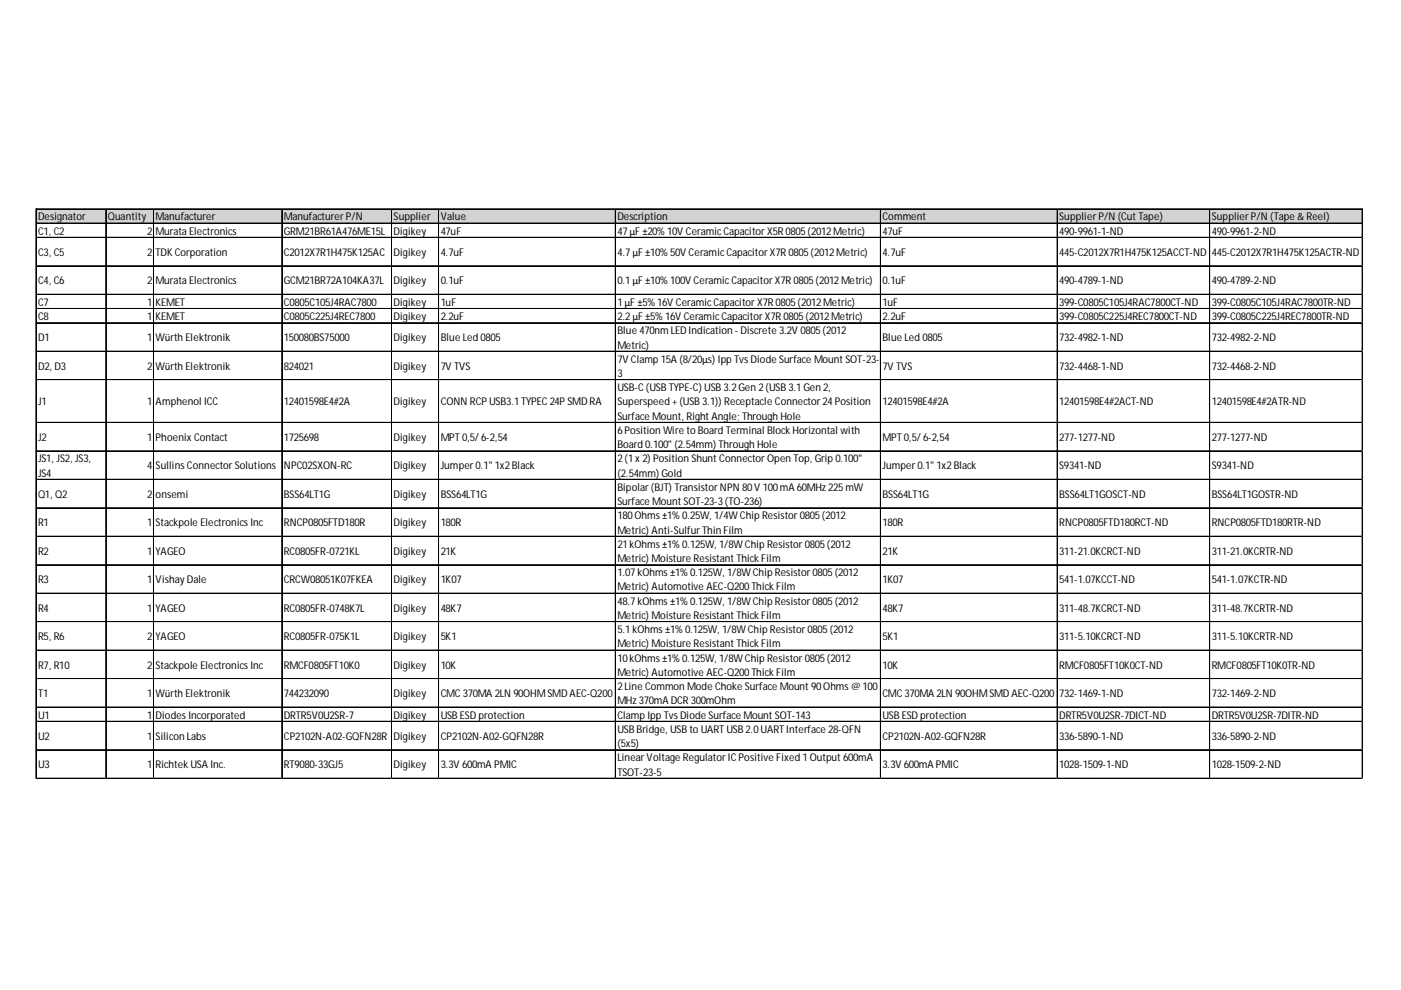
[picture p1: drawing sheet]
<svg xmlns="http://www.w3.org/2000/svg" width="297mm" height="210mm" viewBox="0 0 297 210" stroke-linecap="round" stroke-linejoin="round" font-family="sans-serif">
<defs><g id="words">
<g font-size="2.3">
<text x="8.1" y="46.7">Designator</text>
<text x="22.9" y="46.7">Quantity</text>
<text x="33" y="46.7">Manufacturer</text>
<text x="60.2" y="46.7">ManufacturerP/N</text>
<text x="83.5" y="46.7">Supplier</text>
<text x="93.4" y="46.7">Value</text>
<text x="130.9" y="46.7">Description</text>
<text x="187.1" y="46.7">Comment</text>
<text x="224.6" y="46.7">SupplierP/N (CutTape)</text>
<text x="256.9" y="46.7">SupplierP/N (Tape &amp; Reel)</text>
<text x="8.1" y="49.7">C1, C2</text>
<text x="31.2" y="49.7">2</text>
<text x="33" y="49.7">Murata Electronics</text>
<text x="60.2" y="49.7">GRM21BR61A476ME15L</text>
<text x="83.5" y="49.7">Digikey</text>
<text x="93.4" y="49.7">47uF</text>
<text x="130.9" y="49.7">47µF ±20%10V CeramicCapacitorX5R0805(2012Metric)</text>
<text x="187.1" y="49.7">47uF</text>
<text x="224.6" y="49.7">490-9961-1-ND</text>
<text x="256.9" y="49.7">490-9961-2-ND</text>
<text x="8.1" y="54.3">C3, C5</text>
<text x="31.2" y="54.3">2</text>
<text x="33" y="54.3">TDKCorporation</text>
<text x="60.2" y="54.3">C2012X7R1H475K125AC</text>
<text x="83.5" y="54.3">Digikey</text>
<text x="93.4" y="54.3">4.7uF</text>
<text x="130.9" y="54.3">4.7µF ±10%50V CeramicCapacitorX7R0805(2012Metric)</text>
<text x="187.1" y="54.3">4.7uF</text>
<text x="224.6" y="54.3">445-C2012X7R1H475K125ACCT-ND</text>
<text x="256.9" y="54.3">445-C2012X7R1H475K125ACTR-ND</text>
<text x="8.1" y="60.3">C4, C6</text>
<text x="8.1" y="64.8">C7</text>
<text x="31.2" y="60.3">2</text>
<text x="31.2" y="64.8">1</text>
<text x="33" y="60.3">Murata Electronics</text>
<text x="33" y="64.8">KEMET</text>
<text x="60.2" y="60.3">GCM21BR72A104KA37L</text>
<text x="60.2" y="64.8">C0805C105J4RAC7800</text>
<text x="83.5" y="60.3">Digikey</text>
<text x="83.5" y="64.8">Digikey</text>
<text x="93.4" y="60.3">0.1uF</text>
<text x="93.4" y="64.8">1uF</text>
<text x="130.9" y="60.3">0.1µF ±10%100V CeramicCapacitorX7R0805(2012Metric)</text>
<text x="130.9" y="64.8">1µF ±5%16V CeramicCapacitorX7R0805(2012Metric)</text>
<text x="187.1" y="60.3">0.1uF</text>
<text x="187.1" y="64.8">1uF</text>
<text x="224.6" y="60.3">490-4789-1-ND</text>
<text x="224.6" y="64.8">399-C0805C105J4RAC7800CT-ND</text>
<text x="256.9" y="60.3">490-4789-2-ND</text>
<text x="256.9" y="64.8">399-C0805C105J4RAC7800TR-ND</text>
<text x="8.1" y="67.9">C8</text>
<text x="31.2" y="67.9">1</text>
<text x="33" y="67.9">KEMET</text>
<text x="60.2" y="67.9">C0805C225J4REC7800</text>
<text x="83.5" y="67.9">Digikey</text>
<text x="93.4" y="67.9">2.2uF</text>
<text x="130.9" y="67.9">2.2µF ±5%16V CeramicCapacitorX7R0805(2012Metric)</text>
<text x="130.9" y="70.9">Blue 470nm LED Indication - Discrete 3.2V 0805(2012</text>
<text x="187.1" y="67.9">2.2uF</text>
<text x="224.6" y="67.9">399-C0805C225J4REC7800CT-ND</text>
<text x="256.9" y="67.9">399-C0805C225J4REC7800TR-ND</text>
<text x="8.1" y="72.4">D1</text>
<text x="31.2" y="72.4">1</text>
<text x="33" y="72.4">Würth Elektronik</text>
<text x="60.2" y="72.4">150080BS75000</text>
<text x="83.5" y="72.4">Digikey</text>
<text x="93.4" y="72.4">Blue Led 0805</text>
<text x="130.9" y="73.9">Metric)</text>
<text x="130.9" y="76.9">7V Clamp 15A (8/20µs) Ipp TvsDiode Surface Mount SOT-23-</text>
<text x="187.1" y="72.4">Blue Led 0805</text>
<text x="224.6" y="72.4">732-4982-1-ND</text>
<text x="256.9" y="72.4">732-4982-2-ND</text>
<text x="8.1" y="78.4">D2, D3</text>
<text x="31.2" y="78.4">2</text>
<text x="33" y="78.4">Würth Elektronik</text>
<text x="60.2" y="78.4">824021</text>
<text x="83.5" y="78.4">Digikey</text>
<text x="93.4" y="78.4">7V TVS</text>
<text x="130.9" y="79.9">3</text>
<text x="130.9" y="82.9">USB-C(USBTYPE-C) USB3.2Gen 2(USB3.1Gen 2,</text>
<text x="187.1" y="78.4">7V TVS</text>
<text x="224.6" y="78.4">732-4468-1-ND</text>
<text x="256.9" y="78.4">732-4468-2-ND</text>
<text x="8.1" y="86">J1</text>
<text x="31.2" y="86">1</text>
<text x="33" y="86">Amphenol ICC</text>
<text x="60.2" y="86">12401598E4#2A</text>
<text x="83.5" y="86">Digikey</text>
<text x="93.4" y="86">CONN RCPUSB3.1TYPEC24PSMD RA</text>
<text x="130.9" y="86">Superspeed +(USB3.1)) Receptacle Connector24Position</text>
<text x="130.9" y="89">Surface Mount, RightAngle; Through Hole</text>
<text x="187.1" y="86">12401598E4#2A</text>
<text x="224.6" y="86">12401598E4#2ACT-ND</text>
<text x="256.9" y="86">12401598E4#2ATR-ND</text>
<text x="8.1" y="93.5">J2</text>
<text x="31.2" y="93.5">1</text>
<text x="33" y="93.5">PhoenixContact</text>
<text x="60.2" y="93.5">1725698</text>
<text x="83.5" y="93.5">Digikey</text>
<text x="93.4" y="93.5">MPT0,5/6-2,54</text>
<text x="130.9" y="92">6Position Wire to Board Terminal BlockHorizontal with</text>
<text x="130.9" y="95">Board 0.100&quot; (2.54mm) Through Hole</text>
<text x="187.1" y="93.5">MPT0,5/6-2,54</text>
<text x="224.6" y="93.5">277-1277-ND</text>
<text x="256.9" y="93.5">277-1277-ND</text>
<text x="8.1" y="98">JS1, JS2, JS3,</text>
<text x="8.1" y="101.1">JS4</text>
<text x="31.2" y="99.5">4</text>
<text x="33" y="99.5">SullinsConnectorSolutions</text>
<text x="60.2" y="99.5">NPC02SXON-RC</text>
<text x="83.5" y="99.5">Digikey</text>
<text x="93.4" y="99.5">Jumper0.1&quot; 1x2Black</text>
<text x="130.9" y="98">2(1x2) Position Shunt ConnectorOpen Top, Grip 0.100&quot;</text>
<text x="130.9" y="101.1">(2.54mm) Gold</text>
<text x="187.1" y="99.5">Jumper0.1&quot; 1x2Black</text>
<text x="224.6" y="99.5">S9341-ND</text>
<text x="256.9" y="99.5">S9341-ND</text>
<text x="8.1" y="105.6">Q1, Q2</text>
<text x="31.2" y="105.6">2</text>
<text x="33" y="105.6">onsemi</text>
<text x="60.2" y="105.6">BSS64LT1G</text>
<text x="83.5" y="105.6">Digikey</text>
<text x="93.4" y="105.6">BSS64LT1G</text>
<text x="130.9" y="104.1">Bipolar(BJT) TransistorNPN 80V 100mA 60MHz 225mW</text>
<text x="130.9" y="107.1">Surface Mount SOT-23-3(TO-236)</text>
<text x="187.1" y="105.6">BSS64LT1G</text>
<text x="224.6" y="105.6">BSS64LT1GOSCT-ND</text>
<text x="256.9" y="105.6">BSS64LT1GOSTR-ND</text>
<text x="8.1" y="111.6">R1</text>
<text x="31.2" y="111.6">1</text>
<text x="33" y="111.6">Stackpole ElectronicsInc</text>
<text x="60.2" y="111.6">RNCP0805FTD180R</text>
<text x="83.5" y="111.6">Digikey</text>
<text x="93.4" y="111.6">180R</text>
<text x="130.9" y="110.1">180Ohms±1%0.25W, 1/4WChip Resistor0805(2012</text>
<text x="130.9" y="113.1">Metric) Anti-SulfurThin Film</text>
<text x="187.1" y="111.6">180R</text>
<text x="224.6" y="111.6">RNCP0805FTD180RCT-ND</text>
<text x="256.9" y="111.6">RNCP0805FTD180RTR-ND</text>
<text x="8.1" y="117.7">R2</text>
<text x="31.2" y="117.7">1</text>
<text x="33" y="117.7">YAGEO</text>
<text x="60.2" y="117.7">RC0805FR-0721KL</text>
<text x="83.5" y="117.7">Digikey</text>
<text x="93.4" y="117.7">21K</text>
<text x="130.9" y="116.1">21kOhms±1%0.125W, 1/8WChip Resistor0805(2012</text>
<text x="130.9" y="119.2">Metric) Moisture ResistantThickFilm</text>
<text x="187.1" y="117.7">21K</text>
<text x="224.6" y="117.7">311-21.0KCRCT-ND</text>
<text x="256.9" y="117.7">311-21.0KCRTR-ND</text>
<text x="8.1" y="123.7">R3</text>
<text x="31.2" y="123.7">1</text>
<text x="33" y="123.7">VishayDale</text>
<text x="60.2" y="123.7">CRCW08051K07FKEA</text>
<text x="83.5" y="123.7">Digikey</text>
<text x="93.4" y="123.7">1K07</text>
<text x="130.9" y="122.2">1.07kOhms±1%0.125W, 1/8WChip Resistor0805(2012</text>
<text x="130.9" y="125.2">Metric) Automotive AEC-Q200ThickFilm</text>
<text x="187.1" y="123.7">1K07</text>
<text x="224.6" y="123.7">541-1.07KCCT-ND</text>
<text x="256.9" y="123.7">541-1.07KCTR-ND</text>
<text x="8.1" y="129.7">R4</text>
<text x="31.2" y="129.7">1</text>
<text x="33" y="129.7">YAGEO</text>
<text x="60.2" y="129.7">RC0805FR-0748K7L</text>
<text x="83.5" y="129.7">Digikey</text>
<text x="93.4" y="129.7">48K7</text>
<text x="130.9" y="128.2">48.7kOhms±1%0.125W, 1/8WChip Resistor0805(2012</text>
<text x="130.9" y="131.2">Metric) Moisture ResistantThickFilm</text>
<text x="187.1" y="129.7">48K7</text>
<text x="224.6" y="129.7">311-48.7KCRCT-ND</text>
<text x="256.9" y="129.7">311-48.7KCRTR-ND</text>
<text x="8.1" y="135.8">R5, R6</text>
<text x="31.2" y="135.8">2</text>
<text x="33" y="135.8">YAGEO</text>
<text x="60.2" y="135.8">RC0805FR-075K1L</text>
<text x="83.5" y="135.8">Digikey</text>
<text x="93.4" y="135.8">5K1</text>
<text x="130.9" y="134.3">5.1kOhms±1%0.125W, 1/8WChip Resistor0805(2012</text>
<text x="130.9" y="137.3">Metric) Moisture ResistantThickFilm</text>
<text x="187.1" y="135.8">5K1</text>
<text x="224.6" y="135.8">311-5.10KCRCT-ND</text>
<text x="256.9" y="135.8">311-5.10KCRTR-ND</text>
<text x="8.1" y="141.8">R7, R10</text>
<text x="31.2" y="141.8">2</text>
<text x="33" y="141.8">Stackpole ElectronicsInc</text>
<text x="60.2" y="141.8">RMCF0805FT10K0</text>
<text x="83.5" y="141.8">Digikey</text>
<text x="93.4" y="141.8">10K</text>
<text x="130.9" y="140.3">10kOhms±1%0.125W, 1/8WChip Resistor0805(2012</text>
<text x="130.9" y="143.3">Metric) Automotive AEC-Q200ThickFilm</text>
<text x="187.1" y="141.8">10K</text>
<text x="224.6" y="141.8">RMCF0805FT10K0CT-ND</text>
<text x="256.9" y="141.8">RMCF0805FT10K0TR-ND</text>
<text x="8.1" y="147.8">T1</text>
<text x="31.2" y="147.8">1</text>
<text x="33" y="147.8">Würth Elektronik</text>
<text x="60.2" y="147.8">744232090</text>
<text x="83.5" y="147.8">Digikey</text>
<text x="93.4" y="147.8">CMC370MA 2LN 90OHMSMD AEC-Q200</text>
<text x="130.9" y="146.3">2Line Common Mode Choke Surface Mount 90Ohms@ 100</text>
<text x="130.9" y="149.3">MHz 370mA DCR300mOhm</text>
<text x="187.1" y="147.8">CMC370MA 2LN 90OHMSMD AEC-Q200</text>
<text x="224.6" y="147.8">732-1469-1-ND</text>
<text x="256.9" y="147.8">732-1469-2-ND</text>
<text x="8.1" y="152.4">U1</text>
<text x="31.2" y="152.4">1</text>
<text x="33" y="152.4">DiodesIncorporated</text>
<text x="60.2" y="152.4">DRTR5V0U2SR-7</text>
<text x="83.5" y="152.4">Digikey</text>
<text x="93.4" y="152.4">USBESD protection</text>
<text x="130.9" y="152.4">Clamp Ipp TvsDiode Surface Mount SOT-143</text>
<text x="130.9" y="155.4">USBBridge, USBto UARTUSB2.0UARTInterface 28-QFN</text>
<text x="187.1" y="152.4">USBESD protection</text>
<text x="224.6" y="152.4">DRTR5V0U2SR-7DICT-ND</text>
<text x="256.9" y="152.4">DRTR5V0U2SR-7DITR-ND</text>
<text x="8.1" y="156.9">U2</text>
<text x="31.2" y="156.9">1</text>
<text x="33" y="156.9">Silicon Labs</text>
<text x="60.2" y="156.9">CP2102N-A02-GQFN28R</text>
<text x="83.5" y="156.9">Digikey</text>
<text x="93.4" y="156.9">CP2102N-A02-GQFN28R</text>
<text x="130.9" y="158.4">(5x5)</text>
<text x="130.9" y="161.4">LinearVoltage RegulatorICPositive Fixed 1Output 600mA</text>
<text x="187.1" y="156.9">CP2102N-A02-GQFN28R</text>
<text x="224.6" y="156.9">336-5890-1-ND</text>
<text x="256.9" y="156.9">336-5890-2-ND</text>
<text x="8.1" y="162.9">U3</text>
<text x="31.2" y="162.9">1</text>
<text x="33" y="162.9">RichtekUSA Inc.</text>
<text x="60.2" y="162.9">RT9080-33GJ5</text>
<text x="83.5" y="162.9">Digikey</text>
<text x="93.4" y="162.9">3.3V 600mA PMIC</text>
<text x="130.9" y="164.4">TSOT-23-5</text>
<text x="187.1" y="162.9">3.3V 600mA PMIC</text>
<text x="224.6" y="162.9">1028-1509-1-ND</text>
<text x="256.9" y="162.9">1028-1509-2-ND</text>
</g>
</g></defs>
<path d="M7.7 44.4h281.3v3h-281.3z" fill="#d3d3d3"/>
<g fill="none" stroke="#000" stroke-width=".21">
<path d="M7.6 44.3v120.8M7.7 44.3v120.8M7.8 44.3h281.2M7.8 47.3h281.2M7.8 47.4h281.2M7.8 50.3h281.2M7.8 50.4h281.2M7.8 56.3h281.2M7.8 56.4h281.2M22.4 44.4v120.7M22.5 44.4v120.7M32.5 44.4v120.7"/>
<path d="M32.6 44.4v120.7M59.7 44.4v120.7M59.8 44.4v120.7M83 44.4v120.7M83.1 44.4v120.7M93 44.4v120.7M93.1 44.4v120.7M130.5 44.4v120.7M186.7 44.4v120.7M224.1 44.4v120.7M224.2 44.4v120.7M256.5 44.4v120.7"/>
<path d="M288.8 44.4v120.7M288.9 44.4v120.7M7.8 62.4h281.2M7.8 62.5h281.2M7.8 65.4h281.2M7.8 65.5h281.2M7.8 68.4h281.2M7.8 68.5h281.2M7.8 74.5h281.2M7.8 80.5h281.2M7.8 80.6h281.2M7.8 89.5h281.2"/>
<path d="M7.8 89.6h281.2M7.8 95.6h281.2M7.8 95.7h281.2M7.8 101.6h281.2M7.8 101.7h281.2M7.8 107.7h281.2M7.8 113.7h281.2M7.8 113.8h281.2M7.8 119.7h281.2M7.8 119.8h281.2M7.8 125.8h281.2M7.8 131.8h281.2"/>
<path d="M7.8 131.9h281.2M7.8 137.8h281.2M7.8 137.9h281.2M7.8 143.9h281.2M7.8 149.9h281.2M7.8 150h281.2M7.8 152.9h281.2M7.8 153h281.2M7.8 159h281.2M7.8 165h281.2M7.8 165.1h281.2"/>
</g>
<path d="M7.6 165.1v.1" fill="none" stroke="#e0e0e0" stroke-width=".21"/>
<path d="M7.6 165.1l.2 .1z" fill="#e0e0e0"/>
<path d="M22.4 165.1v.1" fill="none" stroke="#e0e0e0" stroke-width=".21"/>
<path d="M22.4 165.1l.2 .1z" fill="#e0e0e0"/>
<path d="M32.5 165.1v.1" fill="none" stroke="#e0e0e0" stroke-width=".21"/>
<path d="M32.5 165.1l.2 .1z" fill="#e0e0e0"/>
<path d="M59.7 165.1v.1" fill="none" stroke="#e0e0e0" stroke-width=".21"/>
<path d="M59.7 165.1l.2 .1z" fill="#e0e0e0"/>
<path d="M83 165.1v.1" fill="none" stroke="#e0e0e0" stroke-width=".21"/>
<path d="M83 165.1l.2 .1z" fill="#e0e0e0"/>
<path d="M93 165.1v.1" fill="none" stroke="#e0e0e0" stroke-width=".21"/>
<path d="M93 165.1l.1 .1z" fill="#e0e0e0"/>
<path d="M130.5 165.1v.1" fill="none" stroke="#e0e0e0" stroke-width=".21"/>
<path d="M130.5 165.1l.1 .1z" fill="#e0e0e0"/>
<path d="M186.7 165.1v.1" fill="none" stroke="#e0e0e0" stroke-width=".21"/>
<path d="M186.7 165.1l.1 .1z" fill="#e0e0e0"/>
<path d="M224.1 165.1v.1" fill="none" stroke="#e0e0e0" stroke-width=".21"/>
<path d="M224.1 165.1l.2 .1z" fill="#e0e0e0"/>
<path d="M256.5 165.1v.1" fill="none" stroke="#e0e0e0" stroke-width=".21"/>
<path d="M256.5 165.1l.1 .1z" fill="#e0e0e0"/>
<path d="M288.8 165.1v.1" fill="none" stroke="#e0e0e0" stroke-width=".21"/>
<path d="M288.8 165.1l.2 .1z" fill="#e0e0e0"/>
<path d="M289 50.3h.1" fill="none" stroke="#e0e0e0" stroke-width=".21"/>
<path d="M289 50.3v.2z" fill="#e0e0e0"/>
<path d="M289 56.3h.1" fill="none" stroke="#e0e0e0" stroke-width=".21"/>
<path d="M289 56.3v.2z" fill="#e0e0e0"/>
<path d="M289 62.4h.1" fill="none" stroke="#e0e0e0" stroke-width=".21"/>
<path d="M289 62.4v.1z" fill="#e0e0e0"/>
<path d="M289 65.4h.1" fill="none" stroke="#e0e0e0" stroke-width=".21"/>
<path d="M289 65.4v.1z" fill="#e0e0e0"/>
<path d="M289 68.4h.1" fill="none" stroke="#e0e0e0" stroke-width=".21"/>
<path d="M289 68.4v.2z" fill="#e0e0e0"/>
<path d="M289 74.5h.1" fill="none" stroke="#e0e0e0" stroke-width=".21"/>
<path d="M289 74.5v.1z" fill="#e0e0e0"/>
<path d="M289 80.5h.1" fill="none" stroke="#e0e0e0" stroke-width=".21"/>
<path d="M289 80.5v.1z" fill="#e0e0e0"/>
<path d="M289 89.5h.1" fill="none" stroke="#e0e0e0" stroke-width=".21"/>
<path d="M289 89.5v.2z" fill="#e0e0e0"/>
<path d="M289 95.6h.1" fill="none" stroke="#e0e0e0" stroke-width=".21"/>
<path d="M289 95.6v.1z" fill="#e0e0e0"/>
<path d="M289 101.6h.1" fill="none" stroke="#e0e0e0" stroke-width=".21"/>
<path d="M289 101.6v.2z" fill="#e0e0e0"/>
<path d="M289 107.7h.1" fill="none" stroke="#e0e0e0" stroke-width=".21"/>
<path d="M289 107.7v.1z" fill="#e0e0e0"/>
<path d="M289 113.7h.1" fill="none" stroke="#e0e0e0" stroke-width=".21"/>
<path d="M289 113.7v.1z" fill="#e0e0e0"/>
<path d="M289 119.7h.1" fill="none" stroke="#e0e0e0" stroke-width=".21"/>
<path d="M289 119.7v.2z" fill="#e0e0e0"/>
<path d="M289 125.8h.1" fill="none" stroke="#e0e0e0" stroke-width=".21"/>
<path d="M289 125.8v.1z" fill="#e0e0e0"/>
<path d="M289 131.8h.1" fill="none" stroke="#e0e0e0" stroke-width=".21"/>
<path d="M289 131.8v.1z" fill="#e0e0e0"/>
<path d="M289 137.8h.1" fill="none" stroke="#e0e0e0" stroke-width=".21"/>
<path d="M289 137.8v.2z" fill="#e0e0e0"/>
<path d="M289 143.9h.1" fill="none" stroke="#e0e0e0" stroke-width=".21"/>
<path d="M289 143.9v.1z" fill="#e0e0e0"/>
<path d="M289 149.9h.1" fill="none" stroke="#e0e0e0" stroke-width=".21"/>
<path d="M289 149.9v.2z" fill="#e0e0e0"/>
<path d="M289 152.9h.1" fill="none" stroke="#e0e0e0" stroke-width=".21"/>
<path d="M289 152.9v.2z" fill="#e0e0e0"/>
<path d="M289 159h.1" fill="none" stroke="#e0e0e0" stroke-width=".21"/>
<path d="M289 159v.1z" fill="#e0e0e0"/>
<path d="M289 165h.1" fill="none" stroke="#e0e0e0" stroke-width=".21"/>
<path d="M289 165v.1z" fill="#e0e0e0"/>
<use href="#words"/>
</svg>
